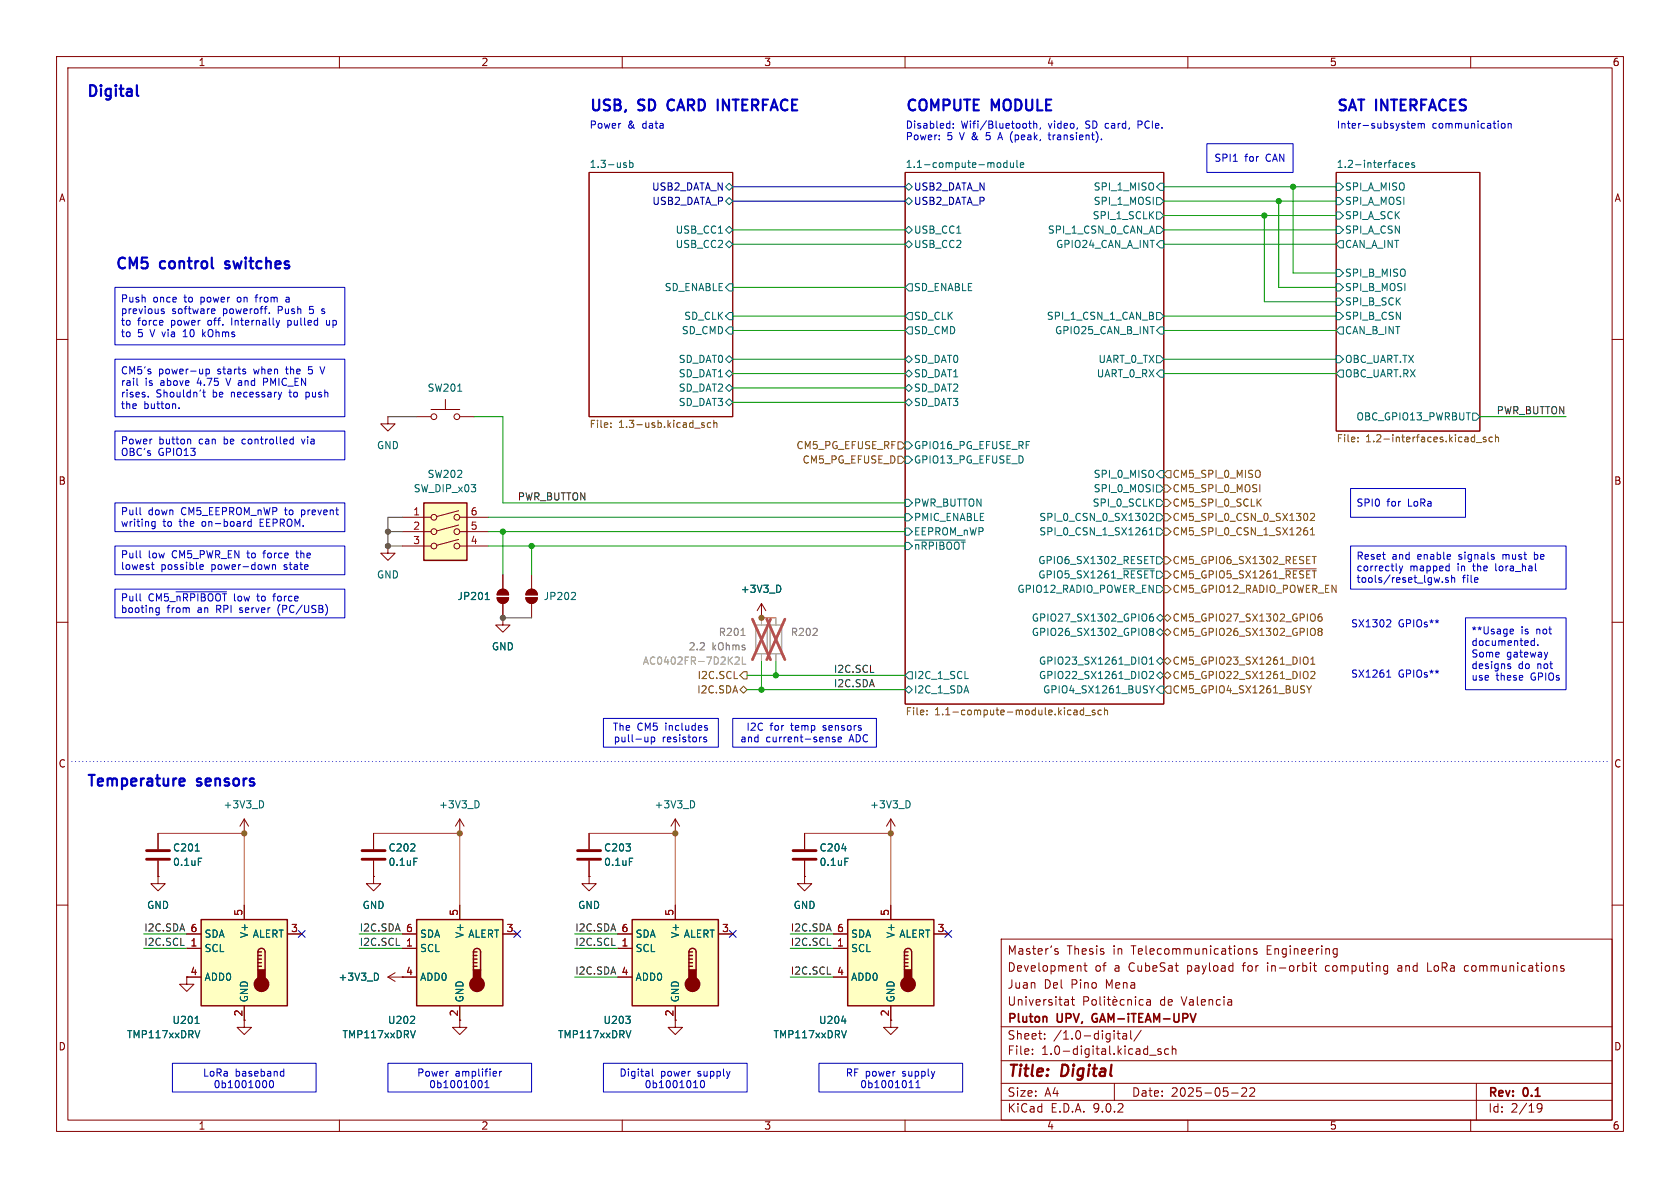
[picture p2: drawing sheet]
<svg xmlns="http://www.w3.org/2000/svg" width="297mm" height="210mm" viewBox="0 0 297 210" stroke-linecap="round" stroke-linejoin="round" font-family="sans-serif">
<defs><g id="words">
<g font-size="2.8" fill="#840000">
<text x="178" y="190.9">Title:</text>
<text x="187.7" y="190.9">Digital</text>
</g>
<g font-size="2.7" fill="#0000c2">
<text x="15.2" y="18">Digital</text>
<text x="104.1" y="20.6">USB,</text>
<text x="113" y="20.6">SD</text>
<text x="118.9" y="20.6">CARD</text>
<text x="128.5" y="20.6">INTERFACE</text>
<text x="160" y="20.6">COMPUTE</text>
<text x="175.4" y="20.6">MODULE</text>
<text x="236.2" y="20.6">SAT INTERFACES</text>
<text x="20.3" y="48.5">CM5</text>
<text x="28.4" y="48.5">control</text>
<text x="40.7" y="48.5">switches</text>
<text x="15.2" y="140">Temperature</text>
<text x="35" y="140">sensors</text>
</g>
<g font-size="2.1" fill="#840000">
<text x="178" y="172">Development</text>
<text x="188.6" y="169">Thesis</text>
<text x="193.5" y="172">of</text>
<text x="196.8" y="169">in</text>
<text x="197" y="172">a</text>
<text x="199.7" y="172">CubeSat</text>
<text x="200.2" y="169">Telecommunications</text>
<text x="210.1" y="172">payload</text>
<text x="220.1" y="172">for</text>
<text x="224.2" y="169">Engineering</text>
<text x="224.6" y="172">in-orbit</text>
<text x="235" y="172">computing</text>
<text x="248" y="172">and</text>
<text x="253.3" y="172">LoRa</text>
<text x="260.1" y="172">communications</text>
<text x="178" y="178">Universitat</text>
<text x="178" y="175">Juan</text>
<text x="184.5" y="175">Del</text>
<text x="189.4" y="175">Pino</text>
<text x="195.6" y="175">Mena</text>
<text x="205.1" y="178">de</text>
<text x="209" y="178">Valencia</text>
<text x="178" y="184">Sheet:</text>
<text x="178" y="181.2">Pluton</text>
<text x="186.2" y="184">/1.0-digital/</text>
<text x="187" y="181.2">UPV,</text>
<text x="193.8" y="181.2">GAM-iTEAM-UPV</text>
<text x="178" y="186.7">File:</text>
<text x="184.1" y="186.7">1.0-digital.kicad_sch</text>
<text x="178" y="196.9">KiCad</text>
<text x="178" y="194.1">Size:</text>
<text x="184.7" y="194.1">A4</text>
<text x="185.7" y="196.9">E.D.A.</text>
<text x="193.3" y="196.9">9.0.2</text>
<text x="200" y="194.1">Date:</text>
<text x="207" y="194.1">2025-05-22</text>
<text x="263" y="194.3">Rev:</text>
<text x="263" y="196.9">Id:</text>
<text x="267.1" y="196.9">2/19</text>
<text x="269.4" y="194.3">0.1</text>
</g>
<g font-size="1.8" fill="#840000">
<text x="35" y="11.9">1</text>
<text x="85" y="11.9">2</text>
<text x="135" y="11.9">3</text>
<text x="185" y="11.9">4</text>
<text x="235" y="11.9">5</text>
<text x="285" y="11.9">6</text>
<text x="10.3" y="35.9">A</text>
<text x="285.3" y="35.9">A</text>
<text x="10.3" y="85.9">B</text>
<text x="285.3" y="85.9">B</text>
<text x="10.3" y="135.9">C</text>
<text x="285.3" y="135.9">C</text>
<text x="33.6" y="172.5">4</text>
<text x="42.9" y="179.8" transform="rotate(-90 42.9 179.8)">2</text>
<text x="119.1" y="179.8" transform="rotate(-90 119.1 179.8)">2</text>
<text x="157.2" y="179.8" transform="rotate(-90 157.2 179.8)">2</text>
<text x="10.3" y="185.9">D</text>
<text x="285.3" y="185.9">D</text>
<text x="35" y="199.9">1</text>
<text x="85" y="199.9">2</text>
<text x="135" y="199.9">3</text>
<text x="185" y="199.9">4</text>
<text x="235" y="199.9">5</text>
<text x="285" y="199.9">6</text>
</g>
<g font-size="1.8" fill="#0000c2">
<text x="104.1" y="23.1">Power</text>
<text x="111" y="23.1">&amp;</text>
<text x="113.7" y="23.1">data</text>
<text x="160" y="23.1">Disabled:</text>
<text x="169.9" y="23.1">Wifi/Bluetooth,</text>
<text x="185.5" y="23.1">video,</text>
<text x="192.3" y="23.1">SD card,</text>
<text x="201.9" y="23.1">PCIe.</text>
<text x="236.2" y="23.1">Inter-subsystem</text>
<text x="253.2" y="23.1">communication</text>
<text x="160" y="25.1">Power:</text>
<text x="167.4" y="25.1">5</text>
<text x="169.8" y="25.1">V &amp;</text>
<text x="174.9" y="25.1">5</text>
<text x="177.3" y="25.1">A (peak,</text>
<text x="186.6" y="25.1">transient).</text>
<text x="214.6" y="28.8">SPI1</text>
<text x="220.1" y="28.8">for</text>
<text x="223.9" y="28.8">CAN</text>
<text x="21.3" y="53.7">Push</text>
<text x="27" y="53.7">once</text>
<text x="32.7" y="53.7">to</text>
<text x="35.7" y="53.7">power</text>
<text x="42.4" y="53.7">on</text>
<text x="45.9" y="53.7">from</text>
<text x="21.3" y="55.7">previous</text>
<text x="21.3" y="57.8">to</text>
<text x="21.3" y="59.8">to</text>
<text x="24.3" y="57.8">force</text>
<text x="24.3" y="59.8">5</text>
<text x="26.7" y="59.8">V via</text>
<text x="30.3" y="57.8">power</text>
<text x="30.4" y="55.7">software</text>
<text x="32.8" y="59.8">10</text>
<text x="36.4" y="59.8">kOhms</text>
<text x="37" y="57.8">off.</text>
<text x="39.5" y="55.7">poweroff.</text>
<text x="41.4" y="57.8">Internally</text>
<text x="49.4" y="55.7">Push</text>
<text x="51.5" y="57.8">pulled</text>
<text x="55.2" y="55.7">5</text>
<text x="57.5" y="55.7">s</text>
<text x="58.5" y="57.8">up</text>
<text x="21.3" y="66.4">CM5's</text>
<text x="21.3" y="68.4">rail</text>
<text x="21.3" y="70.5">rises.</text>
<text x="25.6" y="68.4">is</text>
<text x="27.6" y="70.5">Shouldn't</text>
<text x="28" y="66.4">power-up</text>
<text x="28.5" y="68.4">above</text>
<text x="35.1" y="68.4">4.75</text>
<text x="37.7" y="70.5">be</text>
<text x="38.6" y="66.4">starts</text>
<text x="40.5" y="68.4">V and</text>
<text x="41.1" y="70.5">necessary</text>
<text x="45.2" y="66.4">when</text>
<text x="47.4" y="68.4">PMIC_EN</text>
<text x="51.1" y="66.4">the</text>
<text x="51.7" y="70.5">to</text>
<text x="54.7" y="70.5">push</text>
<text x="55.2" y="66.4">5</text>
<text x="57.6" y="66.4">V</text>
<text x="21.3" y="72.5">the</text>
<text x="25.4" y="72.5">button.</text>
<text x="21.3" y="78.9">Power</text>
<text x="21.3" y="80.9">OBC's</text>
<text x="27.9" y="80.9">GPIO13</text>
<text x="28.1" y="78.9">button</text>
<text x="35.3" y="78.9">can</text>
<text x="39.8" y="78.9">be</text>
<text x="43.3" y="78.9">controlled</text>
<text x="54" y="78.9">via</text>
<text x="239.7" y="89.8">SPI0</text>
<text x="245.2" y="89.8">for</text>
<text x="249" y="89.8">LoRa</text>
<text x="21.3" y="91.3">Pull</text>
<text x="21.3" y="93.3">writing</text>
<text x="26.2" y="91.3">down</text>
<text x="28.8" y="93.3">to</text>
<text x="31.8" y="93.3">the</text>
<text x="32.1" y="91.3">CM5_EEPROM_nWP</text>
<text x="36" y="93.3">on-board</text>
<text x="46.4" y="93.3">EEPROM.</text>
<text x="50.7" y="91.3">to</text>
<text x="53.7" y="91.3">prevent</text>
<text x="21.3" y="98.9">Pull</text>
<text x="21.3" y="100.9">lowest</text>
<text x="26.2" y="98.9">low</text>
<text x="28.4" y="100.9">possible</text>
<text x="30.5" y="98.9">CM5_PWR_EN to</text>
<text x="37.5" y="100.9">power-down</text>
<text x="47.1" y="98.9">force</text>
<text x="50.5" y="100.9">state</text>
<text x="53.1" y="98.9">the</text>
<text x="239.7" y="99.1">Reset</text>
<text x="239.7" y="101.2">correctly</text>
<text x="246.1" y="99.1">and</text>
<text x="249.2" y="101.2">mapped</text>
<text x="250.7" y="99.1">enable</text>
<text x="257.8" y="101.2">in</text>
<text x="258.2" y="99.1">signals</text>
<text x="260.7" y="101.2">the</text>
<text x="264.8" y="101.2">lora_hal</text>
<text x="266.1" y="99.1">must</text>
<text x="271.9" y="99.1">be</text>
<text x="21.3" y="106.5">Pull</text>
<text x="26.2" y="106.5">CM5_~{nRPIBOOT}low</text>
<text x="45.8" y="106.5">to</text>
<text x="48.8" y="106.5">force</text>
<text x="239.7" y="103.2">tools/reset_lgw.sh</text>
<text x="258.5" y="103.2">file</text>
<text x="21.3" y="108.6">booting</text>
<text x="29.5" y="108.6">from</text>
<text x="35" y="108.6">an</text>
<text x="38.5" y="108.6">RPI</text>
<text x="42.8" y="108.6">server</text>
<text x="49.7" y="108.6">(PC/USB)</text>
<text x="238.8" y="111.1">SX1302</text>
<text x="247.2" y="111.1">GPIOs**</text>
<text x="260" y="112.3">**Usage</text>
<text x="268.9" y="112.3">is</text>
<text x="271.7" y="112.3">not</text>
<text x="238.8" y="120">SX1261</text>
<text x="247.2" y="120">GPIOs**</text>
<text x="260" y="114.4">documented.</text>
<text x="260" y="116.4">Some</text>
<text x="260" y="118.5">designs</text>
<text x="266.3" y="116.4">gateway</text>
<text x="268.4" y="118.5">do</text>
<text x="271.9" y="118.5">not</text>
<text x="260" y="120.5">use</text>
<text x="264.5" y="120.5">these</text>
<text x="270.7" y="120.5">GPIOs</text>
<text x="108.2" y="129.4">The</text>
<text x="108.4" y="131.4">pull-up</text>
<text x="112.6" y="129.4">CM5</text>
<text x="117.1" y="131.4">resistors</text>
<text x="117.7" y="129.4">includes</text>
<text x="130.8" y="131.4">and</text>
<text x="131.9" y="129.4">I2C</text>
<text x="135.4" y="131.4">current-sense</text>
<text x="136.1" y="129.4">for</text>
<text x="139.9" y="129.4">temp</text>
<text x="145.8" y="129.4">sensors</text>
<text x="150.3" y="131.4">ADC</text>
<text x="35.8" y="190.6">LoRa</text>
<text x="41.6" y="190.6">baseband</text>
<text x="73.6" y="190.6">Power</text>
<text x="80.4" y="190.6">amplifier</text>
<text x="109.4" y="190.6">Digital</text>
<text x="116.8" y="190.6">power</text>
<text x="123.4" y="190.6">supply</text>
<text x="149.4" y="190.6">RF power</text>
<text x="159.6" y="190.6">supply</text>
<text x="37.7" y="192.7">0b1001000</text>
<text x="75.8" y="192.7">0b1001001</text>
<text x="113.9" y="192.7">0b1001010</text>
<text x="152" y="192.7">0b1001011</text>
</g>
<g font-size="1.8" fill="#006464">
<text x="104.1" y="29.8">1.3-usb</text>
<text x="160" y="29.8">1.1-compute-module</text>
<text x="236.2" y="29.8">1.2-interfaces</text>
<text x="193.3" y="33.9">SPI_1_MISO</text>
<text x="237.7" y="33.9">SPI_A_MISO</text>
<text x="119.3" y="41.5">USB_CC1</text>
<text x="161.5" y="41.5">USB_CC1</text>
<text x="185.1" y="41.5">SPI_1_CSN_0_CAN_A</text>
<text x="193.1" y="39">SPI_1_SCLK</text>
<text x="193.3" y="36.4">SPI_1_MOSI</text>
<text x="237.7" y="39">SPI_A_SCK</text>
<text x="237.7" y="36.4">SPI_A_MOSI</text>
<text x="237.7" y="41.5">SPI_A_CSN</text>
<text x="119.3" y="44">USB_CC2</text>
<text x="161.5" y="44">USB_CC2</text>
<text x="186.6" y="44">GPIO24_CAN_A_INT</text>
<text x="237.7" y="44">CAN_A_INT</text>
<text x="117.4" y="51.7">SD_ENABLE</text>
<text x="161.5" y="51.7">SD_ENABLE</text>
<text x="237.7" y="49.1">SPI_B_MISO</text>
<text x="237.7" y="51.7">SPI_B_MOSI</text>
<text x="120.4" y="59.3">SD_CMD</text>
<text x="120.9" y="56.7">SD_CLK</text>
<text x="161.5" y="59.3">SD_CMD</text>
<text x="161.5" y="56.7">SD_CLK</text>
<text x="185" y="56.7">SPI_1_CSN_1_CAN_B</text>
<text x="186.4" y="59.3">GPIO25_CAN_B_INT</text>
<text x="237.7" y="56.7">SPI_B_CSN</text>
<text x="237.7" y="59.3">CAN_B_INT</text>
<text x="237.7" y="54.2">SPI_B_SCK</text>
<text x="119.9" y="64.4">SD_DAT0</text>
<text x="161.5" y="64.4">SD_DAT0</text>
<text x="194.1" y="64.4">UART_0_TX</text>
<text x="237.7" y="64.4">OBC_UART.TX</text>
<text x="75.5" y="69.4">SW201</text>
<text x="119.9" y="66.9">SD_DAT1</text>
<text x="119.9" y="69.4">SD_DAT2</text>
<text x="119.9" y="72">SD_DAT3</text>
<text x="161.5" y="69.4">SD_DAT2</text>
<text x="161.5" y="72">SD_DAT3</text>
<text x="161.5" y="66.9">SD_DAT1</text>
<text x="193.8" y="66.9">UART_0_RX</text>
<text x="237.7" y="66.9">OBC_UART.RX</text>
<text x="239.7" y="74.5">OBC_GPIO13_PWRBUT</text>
<text x="66.5" y="79.6">GND</text>
<text x="161.5" y="79.6">GPIO16_PG_EFUSE_RF</text>
<text x="161.5" y="82.1">GPIO13_PG_EFUSE_D</text>
<text x="73" y="87.2">SW_DIP_x03</text>
<text x="75.5" y="84.7">SW202</text>
<text x="161.5" y="89.8">PWR_BUTTON</text>
<text x="193.1" y="89.8">SPI_0_SCLK</text>
<text x="193.3" y="87.2">SPI_0_MOSI</text>
<text x="193.3" y="84.7">SPI_0_MISO</text>
<text x="161.5" y="94.8">EEPROM_nWP</text>
<text x="161.5" y="92.3">PMIC_ENABLE</text>
<text x="183.6" y="92.3">SPI_0_CSN_0_SX1302</text>
<text x="183.6" y="94.8">SPI_0_CSN_1_SX1261</text>
<text x="161.5" y="97.4">~{nRPIBOOT}</text>
<text x="183.5" y="99.9">GPIO6_SX1302_RESET</text>
<text x="66.5" y="102.5">GND</text>
<text x="80.8" y="106.3">JP201</text>
<text x="96" y="106.3">JP202</text>
<text x="130.9" y="105">+3V3_D</text>
<text x="179.8" y="105">GPIO12_RADIO_POWER_EN</text>
<text x="183.5" y="102.5">GPIO5_SX1261_~{RESET}</text>
<text x="182.3" y="110.1">GPIO27_SX1302_GPIO6</text>
<text x="182.3" y="112.6">GPIO26_SX1302_GPIO8</text>
<text x="86.9" y="115.2">GND</text>
<text x="183.6" y="117.7">GPIO23_SX1261_DIO1</text>
<text x="161.5" y="122.8">I2C_1_SDA</text>
<text x="161.5" y="120.2">I2C_1_SCL</text>
<text x="183.6" y="120.2">GPIO22_SX1261_DIO2</text>
<text x="184.3" y="122.8">GPIO4_SX1261_BUSY</text>
<text x="39.4" y="143.1">+3V3_D</text>
<text x="77.5" y="143.1">+3V3_D</text>
<text x="115.6" y="143.1">+3V3_D</text>
<text x="153.7" y="143.1">+3V3_D</text>
<text x="30.5" y="150.7">C201</text>
<text x="30.5" y="153.3">0.1uF</text>
<text x="68.6" y="150.7">C202</text>
<text x="68.6" y="153.3">0.1uF</text>
<text x="106.7" y="150.7">C203</text>
<text x="106.7" y="153.3">0.1uF</text>
<text x="144.8" y="150.7">C204</text>
<text x="144.8" y="153.3">0.1uF</text>
<text x="25.9" y="160.9">GND</text>
<text x="64" y="160.9">GND</text>
<text x="102.1" y="160.9">GND</text>
<text x="140.2" y="160.9">GND</text>
<text x="36.1" y="166">SDA</text>
<text x="44" y="165.9" transform="rotate(-90 44 165.9)">V+</text>
<text x="44.6" y="166">ALERT</text>
<text x="74.2" y="166">SDA</text>
<text x="82.1" y="165.9" transform="rotate(-90 82.1 165.9)">V+</text>
<text x="82.7" y="166">ALERT</text>
<text x="112.3" y="166">SDA</text>
<text x="120.2" y="165.9" transform="rotate(-90 120.2 165.9)">V+</text>
<text x="120.8" y="166">ALERT</text>
<text x="150.4" y="166">SDA</text>
<text x="158.3" y="165.9" transform="rotate(-90 158.3 165.9)">V+</text>
<text x="158.9" y="166">ALERT</text>
<text x="36.1" y="168.5">SCL</text>
<text x="36.1" y="173.6">ADD0</text>
<text x="59.7" y="173.6">+3V3_D</text>
<text x="74.2" y="168.5">SCL</text>
<text x="74.2" y="173.6">ADD0</text>
<text x="112.3" y="168.5">SCL</text>
<text x="112.3" y="173.6">ADD0</text>
<text x="150.4" y="168.5">SCL</text>
<text x="150.4" y="173.6">ADD0</text>
<text x="44" y="177.3" transform="rotate(-90 44 177.3)">GND</text>
<text x="82.1" y="177.3" transform="rotate(-90 82.1 177.3)">GND</text>
<text x="120.2" y="177.3" transform="rotate(-90 120.2 177.3)">GND</text>
<text x="158.3" y="177.3" transform="rotate(-90 158.3 177.3)">GND</text>
<text x="22.3" y="183.7">TMP117xxDRV</text>
<text x="30.4" y="181.2">U201</text>
<text x="60.4" y="183.7">TMP117xxDRV</text>
<text x="68.5" y="181.2">U202</text>
<text x="98.5" y="183.7">TMP117xxDRV</text>
<text x="106.6" y="181.2">U203</text>
<text x="136.6" y="183.7">TMP117xxDRV</text>
<text x="144.7" y="181.2">U204</text>
</g>
<g font-size="1.8" fill="#000084">
<text x="115.2" y="33.9">USB2_DATA_N</text>
<text x="161.5" y="33.9">USB2_DATA_N</text>
<text x="115.2" y="36.4">USB2_DATA_P</text>
<text x="161.5" y="36.4">USB2_DATA_P</text>
</g>
<g font-size="1.8" fill="#725600">
<text x="104.1" y="76">File:</text>
<text x="109.4" y="76">1.3-usb.kicad_sch</text>
<text x="140.7" y="79.6">CM5_PG_EFUSE_RF</text>
<text x="141.8" y="82.1">CM5_PG_EFUSE_D</text>
<text x="236.2" y="78.5">File:</text>
<text x="241.4" y="78.5">1.2-interfaces.kicad_sch</text>
<text x="207.2" y="89.8">CM5_SPI_0_SCLK</text>
<text x="207.2" y="87.2">CM5_SPI_0_MOSI</text>
<text x="207.2" y="84.7">CM5_SPI_0_MISO</text>
<text x="207.2" y="94.8">CM5_SPI_0_CSN_1_SX1261</text>
<text x="207.2" y="92.3">CM5_SPI_0_CSN_0_SX1302</text>
<text x="207.2" y="99.9">CM5_GPIO6_SX1302_RESET</text>
<text x="207.2" y="105">CM5_GPIO12_RADIO_POWER_EN</text>
<text x="207.2" y="102.5">CM5_GPIO5_SX1261_~{RESET}</text>
<text x="207.2" y="112.6">CM5_GPIO26_SX1302_GPIO8</text>
<text x="207.2" y="110.1">CM5_GPIO27_SX1302_GPIO6</text>
<text x="207.2" y="117.7">CM5_GPIO23_SX1261_DIO1</text>
<text x="123.2" y="122.8">I2C.SDA</text>
<text x="123.2" y="120.2">I2C.SCL</text>
<text x="207.2" y="120.2">CM5_GPIO22_SX1261_DIO2</text>
<text x="207.2" y="122.8">CM5_GPIO4_SX1261_BUSY</text>
<text x="160" y="126.8">File:</text>
<text x="165.2" y="126.8">1.1-compute-module.kicad_sch</text>
</g>
<g font-size="1.8" fill="#0f0f0f">
<text x="264.5" y="73.3">PWR_BUTTON</text>
<text x="91.4" y="88.6">PWR_BUTTON</text>
<text x="147.3" y="119">I2C.SCL</text>
<text x="147.3" y="121.6">I2C.SDA</text>
<text x="25.4" y="164.8">I2C.SDA</text>
<text x="25.4" y="167.3">I2C.SCL</text>
<text x="63.5" y="164.8">I2C.SDA</text>
<text x="63.5" y="167.3">I2C.SCL</text>
<text x="101.6" y="167.3">I2C.SCL</text>
<text x="101.6" y="164.8">I2C.SDA</text>
<text x="139.7" y="164.8">I2C.SDA</text>
<text x="139.7" y="167.3">I2C.SCL</text>
<text x="101.6" y="172.4">I2C.SDA</text>
<text x="139.7" y="172.4">I2C.SCL</text>
</g>
<g font-size="1.8" fill="#a90000">
<text x="73" y="91.2">1</text>
<text x="73" y="93.7">2</text>
<text x="83.1" y="91.2">6</text>
<text x="83.1" y="93.7">5</text>
<text x="73" y="96.3">3</text>
<text x="83.1" y="96.3">4</text>
<text x="42.9" y="162" transform="rotate(-90 42.9 162)">5</text>
<text x="81" y="162" transform="rotate(-90 81 162)">5</text>
<text x="119.1" y="162" transform="rotate(-90 119.1 162)">5</text>
<text x="157.2" y="162" transform="rotate(-90 157.2 162)">5</text>
<text x="33.6" y="164.8">6</text>
<text x="33.6" y="167.4">1</text>
<text x="51.4" y="164.8">3</text>
<text x="71.7" y="164.8">6</text>
<text x="71.7" y="167.4">1</text>
<text x="89.5" y="164.8">3</text>
<text x="109.8" y="164.8">6</text>
<text x="109.8" y="167.4">1</text>
<text x="127.6" y="164.8">3</text>
<text x="147.9" y="164.8">6</text>
<text x="147.9" y="167.4">1</text>
<text x="165.7" y="164.8">3</text>
<text x="71.7" y="172.5">4</text>
<text x="109.8" y="172.5">4</text>
<text x="147.9" y="172.5">4</text>
<text x="81" y="179.8" transform="rotate(-90 81 179.8)">2</text>
</g>
<g font-size="1.8" fill="#989898">
<text x="127" y="112.6">R201</text>
<text x="139.7" y="112.6">R202</text>
<text x="121.6" y="115.2">2.2</text>
<text x="125.8" y="115.2">kOhms</text>
</g>
<text font-size="1.8" fill="#a1a1a1" x="113.5" y="117.7">AC0402FR-7D2K2L</text>
</g></defs>
<g fill="none" stroke="#840000" stroke-width=".18">
<path d="M10 10h277v190h-277zM12 12h273v186h-273zM60 10v2M110 10v2M160 10v2M210 10v2M260 10v2M104.1 30.5h25.4v43.2h-25.4zM160 30.5h45.7v94h-45.7zM236.2 30.5h25.4v45.7h-25.4zM10 60h2M285 60h2"/>
<path d="M10 110h2M285 110h2M27.9 154.9v1.3h1.3l-1.3 1.3-1.2-1.3h1.2M27.9 154.9h.1M27.9 147.3v2.8M27.9 152.1v2.8M81.3 147.3h.1M81.3 144.8l-.8 1.3M81.3 144.8l.7 1.3M81.3 144.8v2.5M10 160h2M177 166h108v32h-108z"/>
<path d="M178.5 168.7v-1.5l.5 1.1 .5-1.1v1.5M180.2 167.8h.5l.1 .9M180.8 168.1h-.5a.29 .29 0 0 0-.2 .3 .29 .29 0 0 0 .2 .3l.5-.1M182 167.8l-.3-.1-.2 .2v.2l.5 .2v.3h-.5M182.5 167.7h.6M182.7 167.2v1.3l.4 .2M183.5 168.2l.7-.1v-.3l-.5-.1-.2 .2 .1 .7h.6M184.9 167.7v1M185.3 167.7l-.3 .1-.1 .2M185.9 167.2l-.2 .3M187 167.8l-.3-.1-.2 .2v.2l.5 .2v.3h-.5M188.4 176.7h.3l.2 .2v.8"/>
<path d="M188.9 177.6l-.5 .1M188.9 177.1h-.5M189.4 176.7h.6M189.6 176.2v1.3l.4 .2M190.9 170.7l.2 .2v.8M191.6 170.7h.6M191.6 177l.7-.1 .2-.2-.1-.4-.2-.1h-.6v1.5M191.8 170.2v1.3l.4 .2M193.1 176.8l.2-.1 .4 .1 .1 .6-.1 .2-.4 .1-.2-.1zM194.5 176.2v1.3l.2 .2M195.2 176.2v.1M195.2 176.7v1"/>
<path d="M195.7 176.7h.6M196 176.2v1.3l.3 .2M196.7 177.2l.8-.1-.1-.3-.4-.1-.3 .2 .1 .7h.6M197 176.1l.2 .2M198.7 176.8l-.4-.1-.3 .3v.4l.2 .2h.5M199.4 176.8l.2-.1 .4 .1v.9M199.4 176.7v1M200.7 176.2v.1M200.7 176.7v1M202.1 176.8l-.4-.1-.3 .3v.4l.1 .2h.6M202.7 176.8h.6l.1 .9M203.4 177.1h-.5a.29 .29 0 0 0-.2 .3 .29 .29 0 0 0 .2 .3l.5-.1"/>
<path d="M217.7 176.8v.9M217.7 177.6l-.1 .1M217.7 177.1h-.1M220.3 167.8l.2-.1 .4 .1 .1 .9M220.3 167.7v1M222.2 167.8l-.4-.1-.2 .2 .1 .2 .5 .2v.3h-.6M231.7 170.2v.1M231.7 170.7v1M232.2 170.7h.5M232.4 170.2v1.3l.3 .2M234.4 170.8v.8M236 167.7l.4 .1"/>
<path d="M236.4 168.6l-.4 .1M236.4 167.7v1.2l-.2 .2-.3 .1M245.2 170.7l.1 .1M245.3 170.7l-.1 1.4M245.3 171.6l-.1 .1M247.6 170.7l-.4 .1M247.7 171.1h-.4a.29 .29 0 0 0-.2 .3 .29 .29 0 0 0 .2 .3h.4M252.4 170.2v1.5h.7M259 171.6l.5 .1M259.5 170.7l-.5 .1M276.5 170.8l-.4-.1-.2 .2 .1 .2 .5 .2v.3h-.6M285 160h2"/>
<path d="M60 198v2M81.3 180.3v1.3h1.2l-1.2 1.3-1.3-1.3h1.3M110 198v2M119.4 180.3v1.3h1.2l-1.2 1.3-1.3-1.3h1.3M160 198v2M177 194.5h108M177 191.5h108M177 187.5h108M177 181.5h108M182.5 186.3v.1M182.5 185.5v.1M184.7 183.6v.1"/>
<path d="M184.7 182.8v.1M197 191.5v3M197.5 182.7h.5M197.7 182.2v1.3l.3 .2M198.5 182.8h.6l.1 .9M199.2 183.1h-.5a.29 .29 0 0 0-.2 .3 .29 .29 0 0 0 .2 .3l.5-.1M199.9 182.2v1.3l.2 .2M201.7 182.1l-1.2 2M203.2 186.5h1.2M205.2 185.5l-.3-.1-.2 .2v.2l.5 .2v.3h-.5M206.6 185.5l-.4-.1-.3 .3v.4l.1 .2h.6M207.2 185.5l.3-.1 .3 .1 .1 .9"/>
<path d="M207.2 184.9v1.5M210 198v2M217.7 193.2h1.2M219.5 192.4l.6-.1 .2 .1 .1 .3-.9 1.1h.9M221 192.4l.5-.1 .2 .1 .1 .3-.9 1.1h.9M260 198v2M261 191.5v6.5M271.7 195.4l.3-.3 .5 .1a.99 .99 0 0 1-.3 1.4h-.3M271.7 195.7l.3 .3h.3l.3-.3"/>
</g>
<path d="M193.2 179.4l-.1 .4 .1 .7" fill="none" stroke="#840000" stroke-width=".3"/>
<g fill="none" stroke="#006464" stroke-width=".18">
<path d="M110.4 29.2h.3l.1 .2-.2 .2h-.3M110.4 28.8h.3M111.3 28.8h.4l.2 .2-.1 .5h-.5M111.3 28.3v1.3M128.3 33l.6-.6 .6 .6-.6 .7zM128.3 35.6l.6-.7 .6 .7-.6 .6zM160 35.6l.7-.7 .6 .7-.6 .6zM160 33l.7-.6 .6 .6-.6 .7zM176.7 28.8l.2 .2v.4l-.2 .2M178 28.8h-.3l-.3 .2 .1 .5h.5M178 28.3v1.3M178.6 28.8l.1 .7 .3 .1 .2-.1"/>
<path d="M179.2 28.8v.8M179.8 28.3v1.1l.2 .2M180.4 29.2l.6-.1-.1-.3h-.3l-.2 .1v.6h.5M204.5 37.5h.6l.6 .6-.6 .6h-.6zM204.5 34.9h.6l.6 .7-.6 .6h-.6zM205.1 32.4h.6v1.3h-.6l-.6-.7zM236.2 32.4h.7l.6 .6-.6 .7h-.7zM236.2 37.5h.7l.6 .6-.6 .6h-.7zM236.2 34.9h.7l.6 .7-.6 .6h-.7zM247.4 29.5l.2 .1 .4-.1M248 28.8h-.4l-.2 .1M248.5 29.2l.6-.1-.1-.3h-.3l-.2 .1v.6h.5"/>
<path d="M250 28.8h-.3l-.1 .1v.2l.4 .1v.3h-.4M128.3 40.6l.6-.6 .6 .6-.6 .7zM128.9 42.5l.6 .7-.6 .6-.6-.6zM128.9 57.8h.6v1.3h-.6l-.6-.7zM128.9 55.2h.6v1.3h-.6l-.6-.6zM128.9 50.2h.6v1.2h-.6l-.6-.6zM160 40.6l.7-.6 .6 .6-.6 .7zM160.7 42.5l.6 .7-.6 .6-.7-.6zM160.7 57.8h.6v1.3h-.6l-.7-.7zM160.7 55.2h.6v1.3h-.6l-.7-.6zM160.7 50.2h.6v1.2h-.6l-.7-.6zM203.9 55.9v.4"/>
<path d="M204.5 40h.6l.6 .6-.6 .7h-.6zM204.5 55.2h.6l.6 .7-.6 .6h-.6zM205.1 57.8h.6v1.3h-.6l-.6-.7zM205.1 42.5h.6v1.3h-.6l-.6-.6zM236.2 47.6h.7l.6 .7-.6 .6h-.7zM236.2 55.2h.7l.6 .7-.6 .6h-.7zM236.2 50.2h.7l.6 .6-.6 .6h-.7zM236.2 52.7h.7l.6 .6-.6 .7h-.7zM236.2 40h.7l.6 .6-.6 .7h-.7zM236.9 42.5h.6v1.3h-.6l-.7-.6zM236.9 57.8h.6v1.3h-.6l-.7-.7zM128.3 66l.6-.6 .6 .6-.6 .7z"/>
<path d="M128.3 68.6l.6-.7 .6 .7-.6 .6zM128.3 71.1l.6-.6 .6 .6-.6 .7zM128.9 62.9l.6 .6-.6 .6-.6-.6zM160 68.6l.7-.7 .6 .7-.6 .6zM160 71.1l.7-.6 .6 .6-.6 .7zM160 66l.7-.6 .6 .6-.6 .7zM160 78.1h.7l.6 .6-.6 .7h-.7zM160.7 62.9l.6 .6-.6 .6-.7-.6zM204.5 62.9h.6l.6 .6-.6 .6h-.6zM205.1 65.4h.6v1.3h-.6l-.6-.7zM236.2 62.9h.7l.6 .6-.6 .6h-.7zM236.2 66l.7-.6h.6v1.3h-.6z"/>
<path d="M260.3 73h.7l.6 .7-.6 .6h-.7zM160 93.3h.7l.6 .7-.6 .6h-.7zM160 88.3h.7l.6 .6-.6 .6h-.7zM160 90.8h.7l.6 .6-.6 .7h-.7zM160 95.9h.7l.6 .6-.6 .7h-.7zM160 80.6h.7l.6 .7-.6 .6h-.7zM161.7 95.5h8.9M202.7 93.9v.5M203.2 90.9l.5-.2 .2 .4-.7 .9h.7M203.2 94.6h.7M203.2 93.7l.4-.4v1.3M203.3 98.4h.8"/>
<path d="M203.7 98.4v1.2M204.5 88.3h.6l.6 .6-.6 .6h-.6zM204.5 85.7h.6l.6 .7-.6 .6h-.6zM204.5 90.8h.6l.6 .6-.6 .7h-.6zM204.5 93.3h.6l.6 .7-.6 .6h-.6zM204.5 98.4h.6l.6 .7-.6 .6h-.6zM205.1 83.2h.6v1.3h-.6l-.6-.7zM160.7 118.7h.6v1.3h-.6l-.7-.6zM198.6 100.6h5.5M202.5 116.2a.9 .9 0 0 1 0 1.2M203.2 118.8l.5-.1 .2 .4-.7 .9h.7M203.2 116.5l.4-.4v1.3"/>
<path d="M203.2 117.4h.7M203.5 111.6l-.3-.2 .3-.3h.2l.2 .2-.2 .3M203.5 111.6l-.3 .3 .1 .3 .2 .1h.3l.1-.2v-.2l-.2-.3M203.5 111.6h.2M203.8 108.5l-.3 .1a.86 .86 0 0 0 0 1.2l.4-.1v-.4l-.2-.3-.4 .1-.1 .2M204.5 103.5h.6l.6 .6-.6 .7h-.6zM204.5 109.2l.6-.6 .6 .6-.6 .7zM204.5 119.4l.6-.7 .6 .7-.6 .6zM204.5 111.8l.6-.7 .6 .7-.6 .6zM204.5 116.8l.6-.6 .6 .6-.6 .7zM160.7 121.3l.6 .6-.6 .7-.7-.7zM203.2 121.2l.4 .7"/>
<path d="M203.6 121.9v.6M204.1 121.2l-.5 .7M205.1 121.3h.6v1.3h-.6l-.6-.7zM34.5 150.4h.7M35.1 151.7h.6M84.5 141.6l.2 .5-.2 .7"/>
</g>
<g fill="none" stroke="#725600" stroke-width=".18">
<path d="M108 75.4v.2M108 74.8v.1M124.1 75.1l.4 .1 .1 .2-.2 .2-.4-.1M124.1 74.8h.4M125.6 74.8l-.3-.1-.3 .3 .2 .5h.4M126.2 74.8l.2-.1 .3 .1v.8M126.2 74.3v1.3M240.1 78v.1M240.1 77.3v.1M261 78.2h1M262.7 77.3h-.3l-.2 .1 .1 .2 .4 .1v.3h-.5M263.8 77.3h-.3l-.3 .2 .2 .5h.4"/>
<path d="M264.4 77.4l.2-.1h.3v.8M264.4 76.8v1.3M163.9 126.2v.2M163.9 125.6v.1M190.2 125.5l.2 .2v.7M190.4 126.3l-.1 .1M190.4 125.8l-.1 .1M191.6 125.1v1.3M191.6 125.6l-.4-.1-.2 .3 .1 .5h.5M191.9 126.5h.9M193.6 125.6l-.3-.1-.2 .2v.2l.5 .1v.3h-.5M194.7 125.6l-.4-.1-.2 .3 .1 .5h.5"/>
<path d="M195.3 125.6l.1-.1 .3 .1 .1 .8M195.3 125.1v1.3"/>
</g>
<path d="M25.9 151.9h4.1M25.9 150.4h4.1" fill="none" stroke="#840000" stroke-width=".51"/>
<path d="M111.8 162.6h15.2v15.2h-15.2z" fill="#ffffc2"/>
<path d="M111.8 162.6h15.2v15.2h-15.2zM121.8 168.3a.64 .64 0 0 1 .6-.7 .64 .64 0 0 1 .7 .7v3.2M121.8 168.3v3.2M121.8 168.3h.6M121.8 168.9h.6M121.8 169.5h.6M121.8 170.2h.6M121.8 170.8h.6" fill="none" stroke="#840000" stroke-width=".25"/>
<g fill="#840000" stroke="#840000" stroke-width=".25">
<path d="M121.8 171.5h1.3v1.9h-1.3z"/>
<circle cx="122.4" cy="174" r="1.27"/>
</g>
<path d="M66 154.9v1.3h1.3l-1.3 1.3-1.2-1.3h1.2M66 154.9h.1M66 147.3v2.8M66 152.1v2.8M109.2 165.1h2.6M109.2 167.6h2.6M109.2 172.7h2.6M119.4 160v2.6M119.4 177.8v2.5M127 165.1h2.5" fill="none" stroke="#840000" stroke-width=".18"/>
<path d="M73.2 151.7h.6M110.6 179.6h.8l-.4 .5M111.3 180.3v.5M111.5 182.2l-.4 1.3" fill="none" stroke="#006464" stroke-width=".18"/>
<path d="M64 151.9h4.1M64 150.4h4.1" fill="none" stroke="#840000" stroke-width=".51"/>
<path d="M149.9 162.6h15.2v15.2h-15.2z" fill="#ffffc2"/>
<path d="M149.9 162.6h15.2v15.2h-15.2zM159.9 168.3a.64 .64 0 0 1 .6-.7 .64 .64 0 0 1 .7 .7v3.2M159.9 168.3v3.2M159.9 168.3h.6M159.9 168.9h.6M159.9 169.5h.6M159.9 170.2h.6M159.9 170.8h.6" fill="none" stroke="#840000" stroke-width=".25"/>
<g fill="#840000" stroke="#840000" stroke-width=".25">
<path d="M159.9 171.5h1.3v1.9h-1.3z"/>
<circle cx="160.5" cy="174" r="1.27"/>
</g>
<path d="M33 172.7v1.3h1.3l-1.3 1.3-1.3-1.3h1.3M147.3 165.1h2.6M147.3 167.6h2.6M147.3 172.7h2.6M157.5 160v2.6M157.5 177.8v2.5M165.1 165.1h2.5M43.2 180.3v1.3h1.2l-1.2 1.3-1.3-1.3h1.3" fill="none" stroke="#840000" stroke-width=".18"/>
<path d="M148.8 180.5h.8M149.6 182.2l-.4 1.3" fill="none" stroke="#006464" stroke-width=".18"/>
<path d="M35.6 162.6h15.2v15.2h-15.2z" fill="#ffffc2"/>
<path d="M35.6 162.6h15.2v15.2h-15.2zM45.6 168.3a.64 .64 0 0 1 .6-.7 .64 .64 0 0 1 .7 .7v3.2M45.6 168.3v3.2M45.6 168.3h.6M45.6 168.9h.6M45.6 169.5h.6M45.6 170.2h.6M45.6 170.8h.6" fill="none" stroke="#840000" stroke-width=".25"/>
<g fill="#840000" stroke="#840000" stroke-width=".25">
<path d="M45.6 171.5h1.3v1.9h-1.3z"/>
<circle cx="46.2" cy="174" r="1.27"/>
</g>
<g fill="none" stroke="#840000" stroke-width=".18">
<path d="M104.1 154.9v1.3h1.3l-1.3 1.3-1.2-1.3h1.2M104.1 154.9h.1M104.1 147.3v2.8M104.1 152.1v2.8M119.4 147.3h.1M119.4 144.8l-.8 1.3M119.4 144.8l.7 1.3M119.4 144.8v2.5M33 165.1h2.6M33 167.6h2.6M33 172.7h2.6M43.2 160v2.6"/>
<path d="M43.2 177.8v2.5M50.8 165.1h2.5M68.6 172.7h2.5M68.6 172.7l1.2 .8M69.8 172l-1.2 .7"/>
</g>
<path d="M111.3 151.7h.6M122.6 141.6l.2 .5-.2 .7M66.7 172.1l.2 .5-.2 .6M34.5 180.9h.7M35.3 182.2l-.4 1.3" fill="none" stroke="#006464" stroke-width=".18"/>
<path d="M102.1 151.9h4.1M102.1 150.4h4.1" fill="none" stroke="#840000" stroke-width=".51"/>
<path d="M73.7 162.6h15.2v15.2h-15.2z" fill="#ffffc2"/>
<path d="M73.7 162.6h15.2v15.2h-15.2zM83.7 168.3a.64 .64 0 0 1 .6-.7 .64 .64 0 0 1 .7 .7v3.2M83.7 168.3v3.2M83.7 168.3h.6M83.7 168.9h.6M83.7 169.5h.6M83.7 170.2h.6M83.7 170.8h.6" fill="none" stroke="#840000" stroke-width=".25"/>
<g fill="#840000" stroke="#840000" stroke-width=".25">
<path d="M83.7 171.5h1.3v1.9h-1.3z"/>
<circle cx="84.3" cy="174" r="1.27"/>
</g>
<g fill="none" stroke="#840000" stroke-width=".18">
<path d="M87.9 105.7h2a1.02 1.02 0 0 1-1 1 1.02 1.02 0 0 1-1-1zM88.2 104.4a1.02 1.02 0 0 1 1.1-.2 1.02 1.02 0 0 1 .6 1h-2zM88.9 109.2v1.3h-1.3l1.3 1.3 1.3-1.3h-1.3M88.9 109.2h.1M88.9 101.6v2.5M88.9 106.7v2.5M93 105.7h2a1.02 1.02 0 0 1-1 1 1.02 1.02 0 0 1-1-1zM93.3 104.4a1.02 1.02 0 0 1 1.1-.2 1.02 1.02 0 0 1 .6 1h-2zM94 101.6v2.5M94 106.7v2.5M134.6 109.2h.1M134.6 106.7l-.7 1.3"/>
<path d="M134.6 106.7l.8 1.3M134.6 106.7v2.5M43.2 147.3h.1M43.2 144.8l-.8 1.3M43.2 144.8l.7 1.3M43.2 144.8v2.5M142.2 154.9v1.3h1.3l-1.3 1.3-1.2-1.3h1.2M142.2 154.9h.1M142.2 147.3v2.8M142.2 152.1v2.8M157.5 147.3h.1M157.5 144.8l-.8 1.3"/>
<path d="M157.5 144.8l.7 1.3M157.5 144.8v2.5M71.1 165.1h2.6M71.1 167.6h2.6M71.1 172.7h2.6M81.3 160v2.6M81.3 177.8v2.5M88.9 165.1h2.5M157.5 180.3v1.3h1.2l-1.2 1.3-1.3-1.3h1.3"/>
</g>
<path d="M85.8 106h.7M86 104.9l.1-.2v1.3M101.5 104.7l.3 .3-.1 .3-.7 .7h.8M137.8 103.5l.2 .5-.2 .7M46.4 141.6l.2 .5-.2 .7M148.8 150h.8M149.4 151.7h.6M160.7 141.6l.2 .5-.2 .7M73.2 179.8v.4M72.5 180.9h.8M73.4 182.2l-.4 1.3" fill="none" stroke="#006464" stroke-width=".18"/>
<g fill="#840000" stroke="#840000" stroke-width=".18">
<path d="M87.9 105.7h2a1.02 1.02 0 0 1-1 1 1.02 1.02 0 0 1-1-1z"/>
<path d="M88.2 104.4a1.02 1.02 0 0 1 1.1-.2 1.02 1.02 0 0 1 .6 1h-2z"/>
<path d="M93 105.7h2a1.02 1.02 0 0 1-1 1 1.02 1.02 0 0 1-1-1z"/>
<path d="M93.3 104.4a1.02 1.02 0 0 1 1.1-.2 1.02 1.02 0 0 1 .6 1h-2z"/>
</g>
<path d="M133.6 110.5h2v5.1h-2zM136.1 110.5h2.1v5.1h-2.1z" fill="none" stroke="#a1a1a1" stroke-width=".25"/>
<path d="M130 116.3l.5-.2 .2 .4-.8 .9h.8M131.2 116.1v1.3h.6M134.6 109.2v1.3M134.6 115.6v1.2M137.2 109.2v1.3M137.2 115.6v1.2" fill="none" stroke="#a1a1a1" stroke-width=".18"/>
<path d="M133 109.4l3.2 7.2M135.6 109.4l3.2 7.2M136.2 109.4l-3.2 7.2M138.8 109.4l-3.2 7.2" fill="none" stroke="#e65255" stroke-width=".46"/>
<path d="M140.2 151.9h4.1M140.2 150.4h4.1" fill="none" stroke="#840000" stroke-width=".51"/>
<path d="M131 112.3h.7" fill="none" stroke="#989898" stroke-width=".18"/>
<path d="M74.9 88.9h7.6v10.2h-7.6z" fill="#ffffc2"/>
<g fill="none" stroke="#840000" stroke-width=".18">
<path d="M68.6 73.7v1.2h1.2l-1.2 1.3-1.3-1.3h1.3M68.6 73.7h.1M73.7 73.7h2.5M76.2 72.4h5.1M78.7 70.6v1.8M81.3 73.7h2.5M68.6 96.5v1.3h-1.3l1.3 1.3 1.2-1.3h-1.2M68.6 96.5h.1M71.1 91.4h5.1M71.1 94h5.1M71.1 96.5h5.1M81.1 90.3l-3.9 1"/>
<path d="M81.1 92.8l-3.9 1.1M81.1 95.4l-3.9 1M81.3 91.4h5.1M81.3 94h5.1M81.3 96.5h5.1M88.9 109.2h.1M88.9 101.6v2.5M88.9 106.7v2.5M134.6 109.2h.1M27.9 154.9h.1M27.9 147.3v2.8M27.9 152.1v2.8"/>
<path d="M66 154.9h.1M66 147.3v2.8M66 152.1v2.8M104.1 154.9h.1M104.1 147.3v2.8M104.1 152.1v2.8M142.2 154.9h.1M142.2 147.3v2.8M142.2 152.1v2.8M33 165.1h2.6M33 167.6h2.6M33 172.7h2.6"/>
<path d="M43.2 160v2.6M43.2 177.8v2.5M50.8 165.1h2.5M71.1 165.1h2.6M71.1 167.6h2.6M71.1 172.7h2.6M81.3 160v2.6M81.3 177.8v2.5M88.9 165.1h2.5M109.2 165.1h2.6M109.2 167.6h2.6M109.2 172.7h2.6"/>
<path d="M119.4 160v2.6M119.4 177.8v2.5M127 165.1h2.5M147.3 165.1h2.6M147.3 167.6h2.6M147.3 172.7h2.6M157.5 160v2.6M157.5 177.8v2.5M165.1 165.1h2.5"/>
<circle cx="76.7" cy="73.7" r=".51"/>
<circle cx="80.8" cy="73.7" r=".51"/>
<circle cx="76.7" cy="91.4" r=".51"/>
<circle cx="76.7" cy="94" r=".51"/>
<circle cx="76.7" cy="96.5" r=".51"/>
<circle cx="80.8" cy="96.5" r=".51"/>
<circle cx="80.8" cy="91.4" r=".51"/>
<circle cx="80.8" cy="94" r=".51"/>
</g>
<path d="M74.9 88.9h7.6v10.2h-7.6z" fill="none" stroke="#840000" stroke-width=".25"/>
<g fill="none" stroke="#006464" stroke-width=".18">
<path d="M80.9 69.2h.7M85.8 106h.7M86 104.9l.1-.2v1.3M137.8 103.5l.2 .5-.2 .7M34.5 150.4h.7M35.1 151.7h.6M73.2 151.7h.6M111.3 151.7h.6M148.8 150h.8M149.4 151.7h.6M66.7 172.1l.2 .5-.2 .6M73.2 179.8v.4"/>
<path d="M110.6 179.6h.8l-.4 .5M34.5 180.9h.7M35.3 182.2l-.4 1.3M72.5 180.9h.8M73.4 182.2l-.4 1.3M111.3 180.3v.5M111.5 182.2l-.4 1.3M148.8 180.5h.8M149.6 182.2l-.4 1.3"/>
</g>
<g fill="none" stroke="#725600" stroke-width=".18">
<path d="M158.7 78.1h.7l.6 .6-.6 .7h-.7zM158.7 80.6h.7l.6 .7-.6 .6h-.7zM205.7 88.3h.7l.6 .6-.6 .6h-.7zM205.7 85.7h.7l.6 .7-.6 .6h-.7zM205.7 98.4h.7l.6 .7-.6 .6h-.7zM205.7 93.3h.7l.6 .7-.6 .6h-.7zM205.7 90.8h.7l.6 .6-.6 .7h-.7zM206.4 83.2h.6v1.3h-.6l-.7-.7zM222.4 88.8l.6 .7M222.7 85.7v1.2M223 88.2l-.8 .7M230.8 93.3h.3"/>
<path d="M230.9 93.8l.3 .2v.3l-.3 .3M231.7 94.6h.7M231.7 93.7l.3-.4v1.3M231.7 90.9l.5-.2 .2 .4-.8 .9h.8M232 98.4h.7M232.3 98.4v1.2M131.4 118.7h.7v1.3h-.7l-.6-.6zM205.7 103.5h.7l.6 .6-.6 .7h-.7zM205.7 116.8l.7-.6 .6 .6-.6 .7zM205.7 111.8l.7-.7 .6 .7-.6 .6zM205.7 109.2l.7-.6 .6 .6-.6 .7zM205.7 119.4l.7-.7 .6 .7-.6 .6z"/>
<path d="M205.7 101h.7l.6 .6-.6 .6h-.7zM227.2 100.6h5.5M230.9 116.1l.2 .1a.81 .81 0 0 1-.2 1.2M231.2 118.9v.9M231.7 117.4h.8M231.7 116.5l.4-.4v1.3M231.7 118.8l.5-.1 .3 .4-.8 .9h.8M233.2 111.6l-.2-.2 .2-.3h.3l.2 .2-.2 .3M233.2 111.6l-.2 .3 .1 .3 .1 .1h.4l.1-.2v-.2l-.2-.3M233.2 111.6h.3M233.6 108.5l-.4 .1a.86 .86 0 0 0 0 1.2l.5-.1v-.4l-.2-.3h-.3l-.2 .3M131.4 121.3l.7 .6-.7 .7-.6-.7z"/>
<path d="M206.4 121.3h.6v1.3h-.6l-.7-.7zM231 121.2l.4 .7M231.4 121.9v.6M231.9 121.2l-.5 .7"/>
</g>
<path d="M12.7 134.6h271.8" fill="none" stroke="#0000c2" stroke-width=".18" stroke-dasharray="0 .6"/>
<g fill="none" stroke="#009600" stroke-width=".18">
<path d="M205.7 38.1h30.5M205.7 33h30.5M205.7 35.6h30.5M223.5 38.1v15.2h12.7M226.1 35.6v15.2h10.1M228.6 33v15.3h7.6M129.5 40.6h30.5M129.5 55.9h30.5M129.5 58.4h30.5M129.5 50.8h30.5M129.5 43.2h30.5M205.7 40.6h30.5"/>
<path d="M205.7 55.9h30.5M205.7 58.4h30.5M205.7 43.2h30.5M83.8 73.7h5.1v15.2h71.1M129.5 66h30.5M129.5 63.5h30.5M129.5 68.6h30.5M129.5 71.1h30.5M205.7 66h30.5M205.7 63.5h30.5M261.6 73.7h15.3M86.4 94h73.6"/>
<path d="M86.4 96.5h73.6M86.4 91.4h73.6M88.9 94v7.6M94 96.5v5.1M132.1 119.4h27.9M134.6 116.8v5.1M137.2 116.8v2.6M132.1 121.9h27.9M25.4 167.6h7.6M25.4 165.1h7.6M63.5 167.6h7.6M63.5 165.1h7.6"/>
<path d="M101.6 167.6h7.6M101.6 172.7h7.6M101.6 165.1h7.6M139.7 167.6h7.6M139.7 172.7h7.6M139.7 165.1h7.6"/>
</g>
<path d="M68.6 73.7h5.1M68.6 94h2.5M71.1 91.4h-2.5v5.1h2.5M88.9 109.2h5.1" fill="none" stroke="#484848" stroke-width=".18"/>
<path d="M134.6 109.2h2.6M27.9 147.3h15.3v12.7M66 147.3h15.3v12.7M104.1 147.3h15.3v12.7M142.2 147.3h15.3v12.7" fill="none" stroke="#c60" stroke-width=".18"/>
<path d="M129.5 35.6h30.5M129.5 33h30.5M52.7 164.5l1.2 1.2M53.9 164.5l-1.2 1.2M90.8 164.5l1.2 1.2M92 164.5l-1.2 1.2M128.9 164.5l1.2 1.2M130.1 164.5l-1.2 1.2M167 164.5l1.2 1.2M168.2 164.5l-1.2 1.2" fill="none" stroke="#000084" stroke-width=".18"/>
<g fill="none" stroke="#0000c2" stroke-width=".18">
<path d="M166.1 24.6v.1M166.1 23.9v.1M167.8 21.8l.1 .1M167.9 21.4v1.3M167.9 22.6l-.1 .1M168.5 22.5v.2M168.5 21.9v.1M176.5 24.3h.6M176.8 23.4l-.4 1.3M181.8 21.8h.5M182 21.4v1.1l.3 .2M182.7 21.9l.2-.1 .3 .1 .1 .8"/>
<path d="M182.7 21.4v1.3M184 22.6l-.2 .2M185.5 23.4v1.1l.3 .2M201.2 22.1h.5M201.7 21.4h-.5v1.3M213.4 25.4h15.2v5.1h-15.2zM218 28.5h.7M249.6 22.2l.6-.1-.1-.2-.3-.1-.2 .2v.6h.5M250.7 21.9l.4-.1 .2 .2M250.7 21.8v.9M251.3 22l.1-.2 .3 .1 .1 .8M251.3 22v.7"/>
<path d="M265.5 21.9l.3-.1 .3 .3-.1 .5h-.5M266.6 21.9l.2-.1 .3 .1 .1 .8M266.6 21.8v.9M20.3 50.8h40.7v10.2h-40.7zM28.5 54.8l.6 .4-.2 .2h-.4M28.8 56.7v.2l-.6 .2M29 54.7l-.3-.1-.2 .2M32.4 59.5h.7M35.8 58.3v1.2M36.3 58.7l-.5 .5M37.9 55.4h-.3M37.9 54.7l.1 .2-.6 .1"/>
<path d="M45.1 52.5h.5M45.3 52.2v1.2M47.6 55.3v.1M49.4 56.6l-.3 .9M50.6 52.6h.5v.8M50.9 56.6v1.3M50.9 57.4l.1 .1M51 56.6l-.1 .1M51.1 52.8l-.4 .1-.2 .2 .2 .3 .4-.1M56.9 55.4h.1M57.1 54.6l-.2 .2 .2 .2M57.7 56.6v.7l.4 .2"/>
<path d="M20.3 63.5h40.7v10.2h-40.7zM20.3 76.2h40.7v5.1h-40.7zM24.2 66.9v1.1l.2 .1M26.2 70.1v.1M31.7 72.1v.1M33.3 77.6l.4 .2v.7M35.8 69.3h.5M36 68.9v1.1l.3 .2M36.4 65.2v1.3M36.4 65.3l.4-.1 .2 .3-.1 .5h-.5M39.9 66.9l.5 1.2M43.4 65.7v.3"/>
<path d="M46.6 66.9v1.2M46.6 67.5h.5M49.8 69.3l-.3 .9M51.4 77.7h.5M51.4 78.4h.5M51.9 77.2v1.3M53.3 77.6l.3 .9M54.1 69.3v1.3M54.1 70.1l.1 .1M54.2 69.3l-.1 .1M54.5 66l.2 .1M55.2 64.8h-.6l-.1 .6 .2-.1"/>
<path d="M56.6 64.8l.4 1.3M20.3 88.9h40.7v5.1h-40.7zM20.3 96.5h40.7v5.1h-40.7zM24.8 89.7v1.1l.1 .2M24.8 97.3v1.1l.1 .2M26.8 99.8h.4M26.9 92.9l.2 .1h.3M26.9 99.4v1.1l.3 .2M27.4 92.3l-.3-.1-.2 .1M27.4 92.2v1l-.2 .3-.3-.1M35.4 99.9l.4-.1 .1 .3-.6 .1M44.4 92.3l-.3-.1-.3 .2 .1 .6h.5"/>
<path d="M44.4 91.8v1.2M47.7 99.8l-.3 .9M48.2 99.9l.1-.1 .3 .1 .1 .8M48.2 99.8v.9M52.3 97.8h.5M52.5 97.3v1.3M238.8 86.4h20.3v5h-20.3zM238.8 96.5h38.1v7.6h-38.1zM256.2 99.6v1.3M271.3 97.6v1.3M271.3 98.8l.1 .1M271.4 98l-.1 .1"/>
<path d="M20.3 104.1h40.7v5.1h-40.7zM24.8 105v1.1l.1 .1M27.5 108l.3 .3 .3-.1M27.8 107.4l-.3 .3M28 107.4l.1 .1M28.1 107.4v1.1l-.2 .2-.3-.1M31.1 104.6h9M35.4 100.6h.5M49.3 107.2l-.2 .5 .2 .7M245.1 119.7h.8M245.3 118.7l.2-.3v1.3M245.3 109.5l.5 .1 .1 .3-.8 .9h.8"/>
<path d="M246.9 100.8l.1 .1M247.4 100.1l.3 .8M247.7 100.9l-.3 .4M248 100.1l-.3 .8M254.5 102.1l-.2 .9M255 102.8v.2M255.6 102.2v.3l.4 .1 .1 .2-.2 .2-.4-.1M256.1 100.1h.1M256.2 100.8l-.1 .1M256.6 101.7v1.3M256.6 102.2l.2-.1 .3 .1 .1 .8M259.1 109.2h17.8v12.7h-17.8z"/>
<path d="M266.6 117.7l.5 .3-.1 .1-.3 .1M267 112h.5M267 111.3l.4-.1 .2 .3-.6 .1M270.7 114l.2 .1 .4-.1M271.3 112.8v1.3M271.3 113.3h-.4l-.2 .1M271.9 114v.1M273.6 115.3l-.3 .8M106.7 127h20.3v5.1h-20.3zM114.5 131l-.3 .1M114.5 130.3v.8M115.1 130.4l.4-.1 .3 .2-.2 .6h-.5"/>
<path d="M115.1 130.3v1.3M124.7 128.7h.3l.1 .2-.2 .2h-.2M124.7 128.3h.3M124.9 130.4l-.3-.1-.2 .2 .1 .2 .4 .1v.3h-.5M129.5 127h25.4v5.1h-25.4zM147.6 130.4l-.3-.1-.2 .2 .1 .2 .4 .1v.3h-.5M148.2 130.7l.6-.1-.1-.2-.4-.1-.1 .2v.6h.5M30.5 188h25.4v5h-25.4zM47.1 191.3v.5l-.1 .4M47.7 191.3l-.1 .5 .1 .4 .2 .1 .4-.3v-.7M49.8 189.4h.4M50.2 189v1.2"/>
<path d="M50.2 190.2h-.4M68.6 188h25.4v5h-25.4zM85.2 191.5l-.1 .7-.3 .1M85.7 192.3h.8M86.1 191v1.3M87.7 189.4l.1 .3-.6 .1M88.3 189.4v.8M88.7 189.4l-.4 .2M106.7 188h25.4v5h-25.4zM115.3 189v1.1l.2 .1M122.6 192.3h.7M123.8 191.5l.1 .5 .2 .3 .3-.1 .2-.7"/>
<path d="M144.8 188h25.4v5h-25.4zM160.7 192.3h.7M161.9 192.3h.8M162.3 191v1.3"/>
</g>
<g fill="none" stroke="#0000c2" stroke-width=".38">
<path d="M16.9 15.3l-.5-.2h-.5v1.9M17.8 15.1v.1M17.8 15.1l.1 .1h-.1M20.5 15.1l-.1 .1h.1M20.5 15.1l.1 .1h-.1M20.5 15.1v.1M21.4 15.1v1.6M24.2 15.1v1.6l.3 .3M104.8 17.6v1.5M105.9 17.6v1.5M107.8 17.7l-.7-.1-.3 .2M109.6 17.8l-.3-.2h-.6v1.9"/>
<path d="M113.9 17.7l-.7-.1-.3 .2M115.6 17.9l-.4-.3h-.5v1.9M119.2 17.8a.77 .77 0 0 0-1 0 .77 .77 0 0 0-.2 .9l.2 .5M119.7 19.5l.7-1.9 .6 1.9M122.6 17.8l-.2-.2h-.8v1.9M124.4 17.9l-.4-.3h-.5v1.9M126.9 17.6v1.9M128.9 17.6v1.9l-1.1-1.9v1.9M129.5 17.6h1.1M130.1 17.6v1.9M132.1 17.6h-.9v1.9M134 17.8l-.3-.2h-.7v1.9"/>
<path d="M135.8 17.6h-.9v1.9M136.2 19.5l.7-1.9 .6 1.9M139.2 17.8a.66 .66 0 0 0-1 .1M140.9 17.6h-.9v1.9M161.8 17.8a.66 .66 0 0 0-1 .1M162.6 17.9a.65 .65 0 0 1 1.1 0M164.6 19.5v-1.9l.7 1.4 .6-1.4v1.9M167.8 17.8l-.3-.2h-.7v1.9M168.7 17.6v1.5M169.8 17.6v1.5M170.4 17.6h1.1M171 17.6v1.9"/>
<path d="M173.1 17.6h-.9v1.9M175.3 19.5v-1.9l.7 1.4 .6-1.4v1.9M177.5 17.9a.65 .65 0 0 1 1.1 0M180.4 17.9l-.4-.3h-.5v1.9M181.4 17.6v1.5M182.5 17.6v1.5M183.4 17.6v1.9M185.9 17.6h-1v1.9M237.9 17.7l-.7-.1-.3 .2M238.5 19.5l.6-1.9 .6 1.9M240.1 17.6h1.1M240.6 17.6v1.9"/>
<path d="M243.3 17.6v1.9M245.3 17.6v1.9l-1.1-1.9v1.9M245.9 17.6h1.1M246.4 17.6v1.9M248.5 17.6h-.9v1.9M250.3 17.8l-.2-.2h-.7v1.9M252.2 17.6h-.9v1.9M252.6 19.5l.7-1.9 .6 1.9M255.6 17.8a.66 .66 0 0 0-1 .1M257.3 17.6h-.9v1.9M259.1 17.7l-.7-.1-.2 .2M22.1 45.7a.66 .66 0 0 0-1 .1"/>
<path d="M22.9 47.4v-1.9l.7 1.4 .6-1.4v1.9M26 45.5h-.9l-.1 .9M33.5 45.5v1.7M37.4 45.5v1.7M39.8 47.4h.2M39.9 46.3l-.1 .1 .1 .3M43.4 45.5l-.1 .1 .1 .1M43.4 45.5l.1 .1-.1 .1M43.4 45.5v.2M44.3 45.5v1.7M47.1 45.5v1.9M15.7 137h1.1"/>
<path d="M16.2 137v1.9M27.8 137v1.6M32 137.6l.5 .1 .1 .4-.9 .2M32.5 138.8l-.5 .1"/>
</g>
<path d="M130 116.3l.5-.2 .2 .4-.8 .9h.8M131.2 116.1v1.3h.6M134.6 109.2v1.3M134.6 115.6v1.2M137.2 109.2v1.3M137.2 115.6v1.2" fill="none" stroke="#a1a1a1" stroke-width=".18"/>
<path d="M133 109.4l3.2 7.2M135.6 109.4l3.2 7.2M136.2 109.4l-3.2 7.2M138.8 109.4l-3.2 7.2" fill="none" stroke="#e65255" stroke-width=".46"/>
<path d="M131 112.3h.7" fill="none" stroke="#989898" stroke-width=".18"/>
<g fill="#009600" stroke="#009600" stroke-width=".18">
<circle cx="228.6" cy="33" r=".46"/>
<circle cx="226.1" cy="35.6" r=".46"/>
<circle cx="223.5" cy="38.1" r=".46"/>
<circle cx="88.9" cy="94" r=".46"/>
<circle cx="94" cy="96.5" r=".46"/>
<circle cx="137.2" cy="119.4" r=".46"/>
<circle cx="134.6" cy="121.9" r=".46"/>
</g>
<g fill="#484848" stroke="#484848" stroke-width=".18">
<circle cx="68.6" cy="96.5" r=".46"/>
<circle cx="88.9" cy="109.2" r=".46"/>
<circle cx="68.6" cy="94" r=".46"/>
</g>
<g fill="#c60" stroke="#c60" stroke-width=".18">
<circle cx="119.4" cy="147.3" r=".46"/>
<circle cx="81.3" cy="147.3" r=".46"/>
<circle cx="43.2" cy="147.3" r=".46"/>
<circle cx="157.5" cy="147.3" r=".46"/>
<circle cx="134.6" cy="109.2" r=".46"/>
</g>
<use href="#words"/>
</svg>
